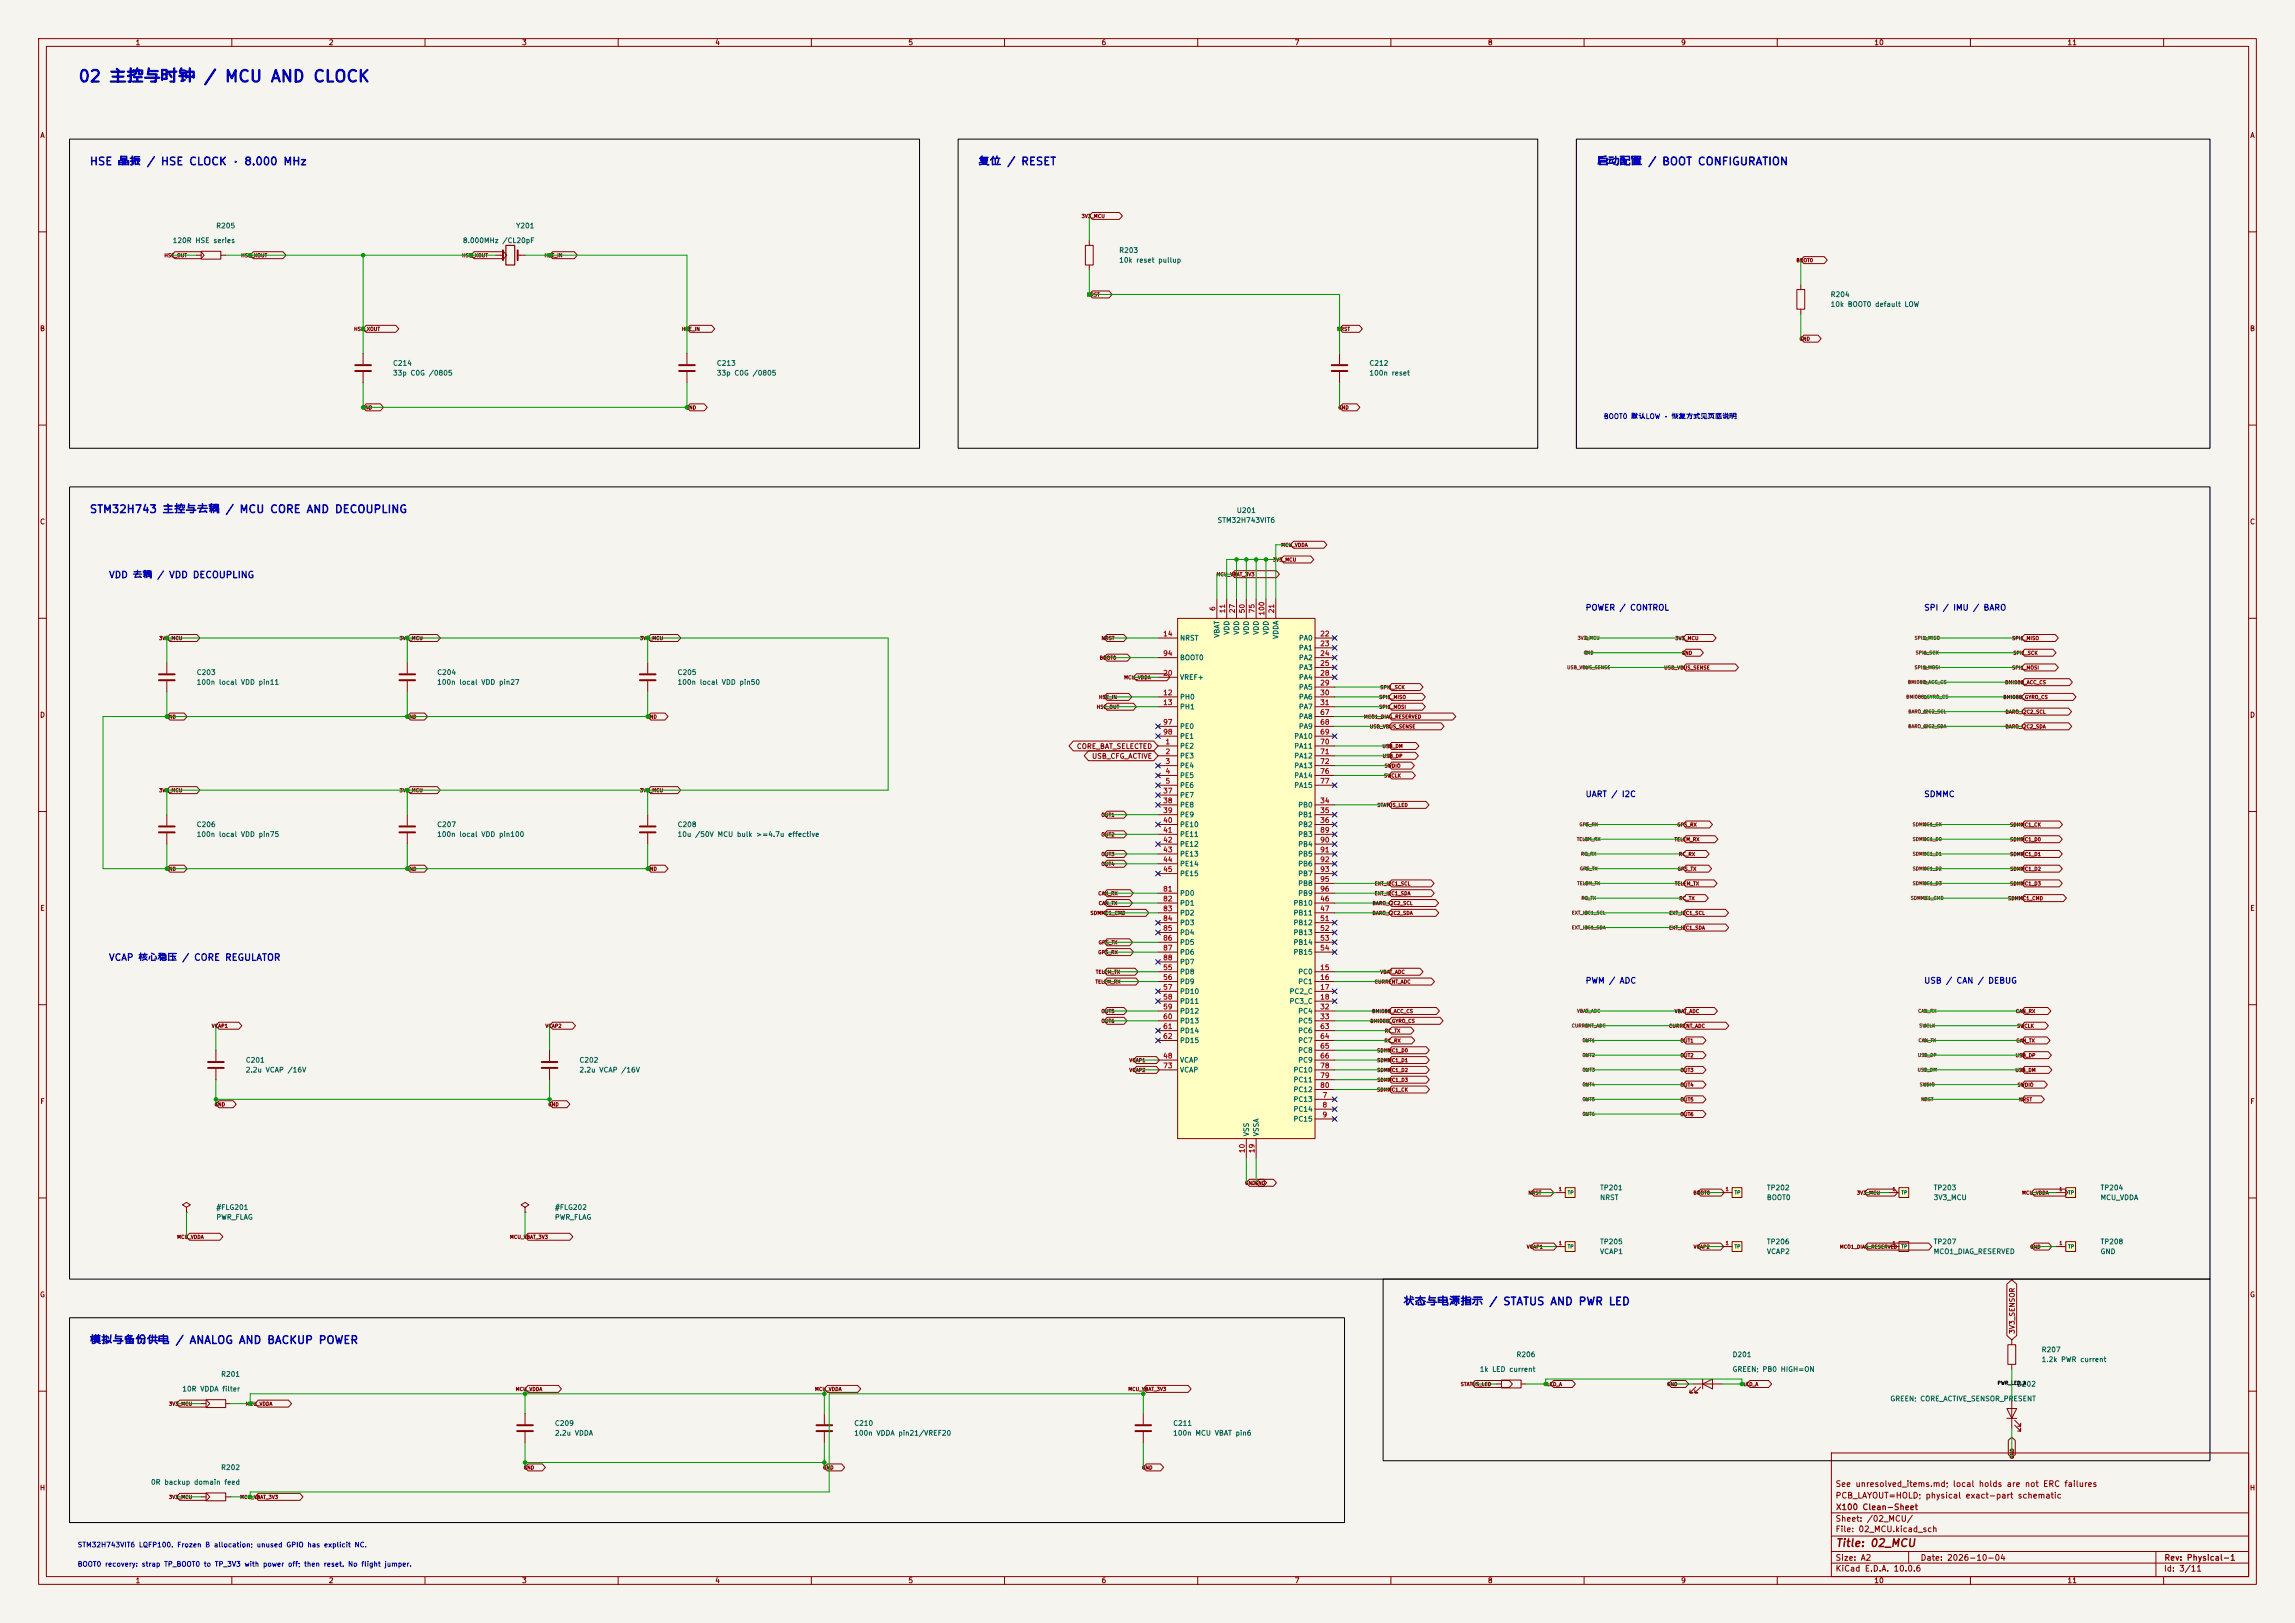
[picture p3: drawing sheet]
<svg xmlns="http://www.w3.org/2000/svg" width="594mm" height="420mm" viewBox="0 0 594 420" stroke-linecap="round" stroke-linejoin="round" font-family="sans-serif">
<defs><g id="words">
<text font-size="3" fill="#0000c2" x="20.1" y="22">02 主控与时钟 / MCU AND CLOCK</text>
<g font-size="2" fill="#0000c2">
<text x="23.1" y="43.3">HSE 晶振 / HSE CLOCK · 8.000 MHz</text>
<text x="253.1" y="43.3">复位 / RESET</text>
<text x="413.1" y="43.3">启动配置 / BOOT CONFIGURATION</text>
<text x="23.1" y="133.3">STM32H743 主控与去耦 / MCU CORE AND DECOUPLING</text>
<text x="363.1" y="338.3">状态与电源指示 / STATUS AND PWR LED</text>
<text x="23.1" y="348.3">模拟与备份供电 / ANALOG AND BACKUP POWER</text>
</g>
<text font-size="2" fill="#840000" x="475" y="400.8">Title: 02_MCU</text>
<g font-size="1.7" fill="#0000c2">
<text x="28.1" y="150">VDD 去耦 / VDD DECOUPLING</text>
<text x="28.1" y="249">VCAP 核心稳压 / CORE REGULATOR</text>
</g>
<g font-size="1.5" fill="#0000c2">
<text x="410.3" y="158.4">POWER / CONTROL</text>
<text x="497.9" y="158.4">SPI / IMU / BARO</text>
<text x="410.3" y="206.6">UART / I2C</text>
<text x="497.9" y="206.6">SDMMC</text>
<text x="410.3" y="254.9">PWM / ADC</text>
<text x="497.9" y="254.9">USB / CAN / DEBUG</text>
</g>
<g font-size="1.5" fill="#840000">
<text x="475" y="388.1">PCB_LAYOUT=HOLD; physical exact-part schematic</text>
<text x="475" y="385.1">See unresolved_items.md; local holds are not ERC failures</text>
<text x="475" y="394.1">Sheet: /02_MCU/</text>
<text x="475.1" y="391.1">X100 Clean-Sheet</text>
<text x="475" y="396.8">File: 02_MCU.kicad_sch</text>
<text x="475" y="407">KiCad E.D.A. 10.0.6</text>
<text x="475" y="404.2">Size: A2</text>
<text x="497" y="404.2">Date: 2026-10-04</text>
<text x="560" y="407">Id: 3/11</text>
<text x="560.1" y="404.2">Rev: Physical-1</text>
</g>
<g font-size="1.3" fill="#840000">
<text x="35" y="12">1</text>
<text x="85" y="12">2</text>
<text x="135" y="12">3</text>
<text x="185" y="12">4</text>
<text x="235" y="12">5</text>
<text x="285" y="12">6</text>
<text x="335" y="12">7</text>
<text x="385" y="12">8</text>
<text x="435" y="12">9</text>
<text x="485" y="12">10</text>
<text x="535" y="12">11</text>
<text x="10.3" y="36">A</text>
<text x="582.3" y="36">A</text>
<text x="10.2" y="86">B</text>
<text x="582.2" y="86">B</text>
<text x="10.2" y="136">C</text>
<text x="582.2" y="136">C</text>
<text x="10.2" y="186">D</text>
<text x="582.2" y="186">D</text>
<text x="278.6" y="194.1">CORE_BAT_SELECTED</text>
<text x="282.5" y="196.6">USB_CFG_ACTIVE</text>
<text x="10.3" y="236">E</text>
<text x="582.3" y="236">E</text>
<text x="10.3" y="286">F</text>
<text x="582.3" y="286">F</text>
<text x="10.2" y="336">G</text>
<text x="582.2" y="336">G</text>
<text x="521.8" y="345.3" transform="rotate(-90 521.8 345.3)">3V3_SENSOR</text>
<text x="10.2" y="386">H</text>
<text x="582.2" y="386">H</text>
<text x="35" y="410">1</text>
<text x="85" y="410">2</text>
<text x="135" y="410">3</text>
<text x="185" y="410">4</text>
<text x="235" y="410">5</text>
<text x="285" y="410">6</text>
<text x="335" y="410">7</text>
<text x="385" y="410">8</text>
<text x="435" y="410">9</text>
<text x="485" y="410">10</text>
<text x="535" y="410">11</text>
</g>
<g font-size="1.3" fill="#006464">
<text x="55.8" y="59.4">R205</text>
<text x="133.5" y="59.4">Y201</text>
<text x="44.6" y="63.2">120R HSE series</text>
<text x="119.7" y="63.2">8.000MHz /CL20pF</text>
<text x="289.5" y="65.7">R203</text>
<text x="289.5" y="68.3">10k reset pullup</text>
<text x="473.7" y="77.2">R204</text>
<text x="473.7" y="79.7">10k BOOT0 default LOW</text>
<text x="101.6" y="94.9">C214</text>
<text x="185.4" y="94.9">C213</text>
<text x="354.3" y="94.9">C212</text>
<text x="101.6" y="97.5">33p C0G /0805</text>
<text x="185.4" y="97.5">33p C0G /0805</text>
<text x="354.3" y="97.5">100n reset</text>
<text x="315" y="135.6">STM32H743VIT6</text>
<text x="320" y="133">U201</text>
<text x="305.3" y="166.1">NRST</text>
<text x="315.9" y="165.2" transform="rotate(-90 315.9 165.2)">VBAT</text>
<text x="318.5" y="164.4" transform="rotate(-90 318.5 164.4)">VDD</text>
<text x="321" y="164.4" transform="rotate(-90 321 164.4)">VDD</text>
<text x="323.5" y="164.4" transform="rotate(-90 323.5 164.4)">VDD</text>
<text x="326.1" y="164.4" transform="rotate(-90 326.1 164.4)">VDD</text>
<text x="328.6" y="164.4" transform="rotate(-90 328.6 164.4)">VDD</text>
<text x="331.2" y="165.5" transform="rotate(-90 331.2 165.5)">VDDA</text>
<text x="336.1" y="166.1">PA0</text>
<text x="305.3" y="171.1">BOOT0</text>
<text x="336.1" y="168.6">PA1</text>
<text x="336.1" y="171.1">PA2</text>
<text x="336.1" y="173.7">PA3</text>
<text x="50.8" y="175">C203</text>
<text x="50.8" y="177.5">100n local VDD pin11</text>
<text x="113" y="175">C204</text>
<text x="113" y="177.5">100n local VDD pin27</text>
<text x="175.2" y="175">C205</text>
<text x="175.2" y="177.5">100n local VDD pin50</text>
<text x="305.3" y="176.2">VREF+</text>
<text x="336.1" y="176.2">PA4</text>
<text x="336.1" y="178.8">PA5</text>
<text x="305.3" y="181.3">PH0</text>
<text x="305.3" y="183.8">PH1</text>
<text x="336.1" y="181.3">PA6</text>
<text x="336.1" y="183.8">PA7</text>
<text x="305.3" y="188.9">PE0</text>
<text x="305.3" y="191.5">PE1</text>
<text x="334.8" y="191.5">PA10</text>
<text x="336.1" y="186.4">PA8</text>
<text x="336.1" y="188.9">PA9</text>
<text x="305.3" y="194">PE2</text>
<text x="305.3" y="196.5">PE3</text>
<text x="334.8" y="194">PA11</text>
<text x="334.8" y="196.5">PA12</text>
<text x="305.3" y="199.1">PE4</text>
<text x="305.3" y="201.6">PE5</text>
<text x="334.8" y="199.1">PA13</text>
<text x="334.8" y="201.6">PA14</text>
<text x="305.3" y="204.2">PE6</text>
<text x="305.3" y="206.7">PE7</text>
<text x="305.3" y="209.2">PE8</text>
<text x="334.8" y="204.2">PA15</text>
<text x="335.9" y="209.2">PB0</text>
<text x="50.8" y="214.3">C206</text>
<text x="113" y="214.3">C207</text>
<text x="175.2" y="214.3">C208</text>
<text x="305.3" y="211.8">PE9</text>
<text x="305.3" y="214.3">PE10</text>
<text x="335.9" y="211.8">PB1</text>
<text x="335.9" y="214.3">PB2</text>
<text x="50.8" y="216.9">100n local VDD pin75</text>
<text x="113" y="216.9">100n local VDD pin100</text>
<text x="175.2" y="216.9">10u /50V MCU bulk &gt;=4.7u effective</text>
<text x="305.3" y="216.9">PE11</text>
<text x="305.3" y="219.4">PE12</text>
<text x="305.3" y="221.9">PE13</text>
<text x="335.9" y="216.9">PB3</text>
<text x="335.9" y="219.4">PB4</text>
<text x="335.9" y="221.9">PB5</text>
<text x="305.3" y="224.5">PE14</text>
<text x="305.3" y="227">PE15</text>
<text x="335.9" y="224.5">PB6</text>
<text x="335.9" y="227">PB7</text>
<text x="305.3" y="232.1">PD0</text>
<text x="335.9" y="229.6">PB8</text>
<text x="335.9" y="232.1">PB9</text>
<text x="305.3" y="234.6">PD1</text>
<text x="305.3" y="237.2">PD2</text>
<text x="305.3" y="239.7">PD3</text>
<text x="334.7" y="234.6">PB10</text>
<text x="334.7" y="237.2">PB11</text>
<text x="334.7" y="239.7">PB12</text>
<text x="305.3" y="242.3">PD4</text>
<text x="305.3" y="244.8">PD5</text>
<text x="334.7" y="242.3">PB13</text>
<text x="334.7" y="244.8">PB14</text>
<text x="305.3" y="247.3">PD6</text>
<text x="305.3" y="249.9">PD7</text>
<text x="334.7" y="247.3">PB15</text>
<text x="305.3" y="252.4">PD8</text>
<text x="305.3" y="255">PD9</text>
<text x="305.3" y="257.5">PD10</text>
<text x="333.6" y="257.5">PC2_C</text>
<text x="335.9" y="252.4">PC0</text>
<text x="335.9" y="255">PC1</text>
<text x="305.3" y="260">PD11</text>
<text x="305.3" y="262.6">PD12</text>
<text x="333.6" y="260">PC3_C</text>
<text x="335.9" y="262.6">PC4</text>
<text x="305.3" y="265.1">PD13</text>
<text x="305.3" y="267.7">PD14</text>
<text x="335.9" y="265.1">PC5</text>
<text x="335.9" y="267.7">PC6</text>
<text x="63.5" y="275.3">C201</text>
<text x="149.8" y="275.3">C202</text>
<text x="305.3" y="275.3">VCAP</text>
<text x="305.3" y="270.2">PD15</text>
<text x="335.9" y="270.2">PC7</text>
<text x="335.9" y="272.7">PC8</text>
<text x="335.9" y="275.3">PC9</text>
<text x="63.5" y="277.8">2.2u VCAP /16V</text>
<text x="149.8" y="277.8">2.2u VCAP /16V</text>
<text x="305.3" y="277.8">VCAP</text>
<text x="334.7" y="277.8">PC10</text>
<text x="334.7" y="280.4">PC11</text>
<text x="334.7" y="285.4">PC13</text>
<text x="334.7" y="288">PC14</text>
<text x="334.7" y="282.9">PC12</text>
<text x="334.7" y="290.5">PC15</text>
<text x="323.5" y="294.2" transform="rotate(-90 323.5 294.2)">VSS</text>
<text x="326.1" y="294.2" transform="rotate(-90 326.1 294.2)">VSSA</text>
<text x="414" y="308.3">TP201</text>
<text x="414" y="310.8">NRST</text>
<text x="457.2" y="308.3">TP202</text>
<text x="457.2" y="310.8">BOOT0</text>
<text x="500.4" y="308.3">TP203</text>
<text x="500.4" y="310.8">3V3_MCU</text>
<text x="543.5" y="308.3">TP204</text>
<text x="543.5" y="310.8">MCU_VDDA</text>
<text x="55.9" y="313.4">#FLG201</text>
<text x="55.9" y="315.9">PWR_FLAG</text>
<text x="143.5" y="313.4">#FLG202</text>
<text x="143.5" y="315.9">PWR_FLAG</text>
<text x="414" y="322.3">TP205</text>
<text x="457.2" y="322.3">TP206</text>
<text x="500.4" y="322.3">TP207</text>
<text x="543.5" y="322.3">TP208</text>
<text x="414" y="324.8">VCAP1</text>
<text x="457.2" y="324.8">VCAP2</text>
<text x="500.4" y="324.8">MCO1_DIAG_RESERVED</text>
<text x="543.5" y="324.8">GND</text>
<text x="392.4" y="351.5">R206</text>
<text x="448.3" y="351.5">D201</text>
<text x="528.3" y="350.2">R207</text>
<text x="528.3" y="352.8">1.2k PWR current</text>
<text x="57.1" y="356.6">R201</text>
<text x="382.9" y="355.3">1k LED current</text>
<text x="448.3" y="355.3">GREEN; PB0 HIGH=ON</text>
<text x="521.9" y="359.1">D202</text>
<text x="47.1" y="360.4">10R VDDA filter</text>
<text x="489.1" y="362.9">GREEN; CORE_ACTIVE_SENSOR_PRESENT</text>
<text x="143.5" y="369.3">C209</text>
<text x="143.5" y="371.8">2.2u VDDA</text>
<text x="221" y="369.3">C210</text>
<text x="221" y="371.8">100n VDDA pin21/VREF20</text>
<text x="303.5" y="369.3">C211</text>
<text x="303.5" y="371.8">100n MCU VBAT pin6</text>
<text x="57.1" y="380.7">R202</text>
<text x="39" y="384.5">0R backup domain feed</text>
</g>
<g font-size="1.3" fill="#0000c2">
<text x="415" y="108.7">BOOT0 默认LOW · 恢复方式见页底说明</text>
<text x="20" y="400.7">STM32H743VIT6 LQFP100. Frozen B allocation; unused GPIO has explicit NC.</text>
<text x="20" y="405.7">BOOT0 recovery: strap TP_BOOT0 to TP_3V3 with power off; then reset. No flight jumper.</text>
</g>
<g font-size="1.3" fill="#a90000">
<text x="314.8" y="158.2" transform="rotate(-90 314.8 158.2)">6</text>
<text x="317.4" y="158.8" transform="rotate(-90 317.4 158.8)">11</text>
<text x="319.9" y="158.8" transform="rotate(-90 319.9 158.8)">27</text>
<text x="322.4" y="158.8" transform="rotate(-90 322.4 158.8)">50</text>
<text x="325" y="158.8" transform="rotate(-90 325 158.8)">75</text>
<text x="327.5" y="159.4" transform="rotate(-90 327.5 159.4)">100</text>
<text x="330.1" y="158.8" transform="rotate(-90 330.1 158.8)">21</text>
<text x="300.9" y="165">14</text>
<text x="341.6" y="165">22</text>
<text x="341.6" y="167.5">23</text>
<text x="300.9" y="170">94</text>
<text x="341.6" y="170">24</text>
<text x="341.6" y="172.6">25</text>
<text x="300.9" y="175.1">20</text>
<text x="341.6" y="175.1">28</text>
<text x="341.6" y="177.7">29</text>
<text x="300.9" y="180.2">12</text>
<text x="300.9" y="182.7">13</text>
<text x="341.6" y="180.2">30</text>
<text x="341.6" y="182.7">31</text>
<text x="341.6" y="185.3">67</text>
<text x="300.9" y="187.8">97</text>
<text x="300.9" y="190.4">98</text>
<text x="341.6" y="187.8">68</text>
<text x="341.6" y="190.4">69</text>
<text x="301.5" y="192.9">1</text>
<text x="301.5" y="195.4">2</text>
<text x="301.5" y="198">3</text>
<text x="341.6" y="192.9">70</text>
<text x="341.6" y="195.4">71</text>
<text x="341.6" y="198">72</text>
<text x="301.5" y="200.5">4</text>
<text x="301.5" y="203.1">5</text>
<text x="341.6" y="200.5">76</text>
<text x="341.6" y="203.1">77</text>
<text x="300.9" y="205.6">37</text>
<text x="300.9" y="208.1">38</text>
<text x="341.6" y="208.1">34</text>
<text x="300.9" y="210.7">39</text>
<text x="300.9" y="213.2">40</text>
<text x="300.9" y="215.8">41</text>
<text x="341.6" y="210.7">35</text>
<text x="341.6" y="213.2">36</text>
<text x="341.6" y="215.8">89</text>
<text x="300.9" y="218.3">42</text>
<text x="300.9" y="220.8">43</text>
<text x="341.6" y="218.3">90</text>
<text x="341.6" y="220.8">91</text>
<text x="300.9" y="223.4">44</text>
<text x="300.9" y="225.9">45</text>
<text x="341.6" y="223.4">92</text>
<text x="341.6" y="225.9">93</text>
<text x="300.9" y="231">81</text>
<text x="300.9" y="233.5">82</text>
<text x="341.6" y="233.5">46</text>
<text x="341.6" y="228.5">95</text>
<text x="341.6" y="231">96</text>
<text x="300.9" y="236.1">83</text>
<text x="300.9" y="238.6">84</text>
<text x="341.6" y="236.1">47</text>
<text x="341.6" y="238.6">51</text>
<text x="300.9" y="241.2">85</text>
<text x="300.9" y="243.7">86</text>
<text x="341.6" y="241.2">52</text>
<text x="341.6" y="243.7">53</text>
<text x="300.9" y="251.3">55</text>
<text x="300.9" y="246.2">87</text>
<text x="300.9" y="248.8">88</text>
<text x="341.6" y="251.3">15</text>
<text x="341.6" y="246.2">54</text>
<text x="300.9" y="253.9">56</text>
<text x="300.9" y="256.4">57</text>
<text x="341.6" y="253.9">16</text>
<text x="341.6" y="256.4">17</text>
<text x="300.9" y="258.9">58</text>
<text x="300.9" y="261.5">59</text>
<text x="341.6" y="258.9">18</text>
<text x="341.6" y="261.5">32</text>
<text x="300.9" y="264">60</text>
<text x="300.9" y="266.6">61</text>
<text x="300.9" y="269.1">62</text>
<text x="341.6" y="264">33</text>
<text x="341.6" y="266.6">63</text>
<text x="341.6" y="269.1">64</text>
<text x="300.9" y="274.2">48</text>
<text x="341.6" y="271.6">65</text>
<text x="341.6" y="274.2">66</text>
<text x="300.9" y="276.7">73</text>
<text x="341.6" y="276.7">78</text>
<text x="341.6" y="279.3">79</text>
<text x="341.6" y="281.8">80</text>
<text x="342.2" y="284.3">7</text>
<text x="342.2" y="286.9">8</text>
<text x="342.2" y="289.4">9</text>
<text x="322.4" y="298.5" transform="rotate(-90 322.4 298.5)">10</text>
<text x="325" y="298.5" transform="rotate(-90 325 298.5)">19</text>
</g>
<g font-size=".9" fill="#840000">
<text x="279.8" y="56.6">3V3_MCU</text>
<text x="42.4" y="66.8">HSE_OUT</text>
<text x="62.3" y="66.8">HSE_XOUT</text>
<text x="119.5" y="66.8">HSE_XOUT</text>
<text x="140.8" y="66.8">HSE_IN</text>
<text x="464.8" y="68.1">BOOT0</text>
<text x="281.2" y="76.9">NRST</text>
<text x="91.5" y="85.8">HSE_XOUT</text>
<text x="176.4" y="85.8">HSE_IN</text>
<text x="345.9" y="85.8">NRST</text>
<text x="465.6" y="88.4">GND</text>
<text x="93.5" y="106.2">GND</text>
<text x="177.4" y="106.2">GND</text>
<text x="346.3" y="106.2">GND</text>
<text x="331.5" y="141.7">MCU_VDDA</text>
<text x="314.8" y="149.3">MCU_VBAT_3V3</text>
<text x="329.4" y="145.5">3V3_MCU</text>
<text x="41.1" y="165.8">3V3_MCU</text>
<text x="103.3" y="165.8">3V3_MCU</text>
<text x="165.5" y="165.8">3V3_MCU</text>
<text x="285" y="165.8">NRST</text>
<text x="433.5" y="165.8">3V3_MCU</text>
<text x="520.7" y="165.8">SPI1_MISO</text>
<text x="284.5" y="170.9">BOOT0</text>
<text x="430.6" y="173.5">USB_VBUS_SENSE</text>
<text x="435.2" y="169.7">GND</text>
<text x="520.7" y="173.5">SPI1_MOSI</text>
<text x="521" y="169.7">SPI1_SCK</text>
<text x="290.8" y="176">MCU_VDDA</text>
<text x="357.1" y="178.5">SPI1_SCK</text>
<text x="518.8" y="177.3">BMI088_ACC_CS</text>
<text x="283.7" y="183.6">HSE_OUT</text>
<text x="284.3" y="181.1">HSE_IN</text>
<text x="356.8" y="181.1">SPI1_MISO</text>
<text x="356.8" y="183.6">SPI1_MOSI</text>
<text x="518.4" y="181.1">BMI088_GYRO_CS</text>
<text x="519" y="184.9">BARO_I2C2_SCL</text>
<text x="42.7" y="186.2">GND</text>
<text x="105" y="186.2">GND</text>
<text x="167.2" y="186.2">GND</text>
<text x="352.9" y="186.2">MCO1_DIAG_RESERVED</text>
<text x="354.4" y="188.7">USB_VBUS_SENSE</text>
<text x="518.9" y="188.7">BARO_I2C2_SDA</text>
<text x="357.7" y="193.8">USB_DM</text>
<text x="357.7" y="196.3">USB_DP</text>
<text x="358.1" y="201.4">SWCLK</text>
<text x="358.3" y="198.9">SWDIO</text>
<text x="41.1" y="205.2">3V3_MCU</text>
<text x="103.3" y="205.2">3V3_MCU</text>
<text x="165.5" y="205.2">3V3_MCU</text>
<text x="356.4" y="209">STATUS_LED</text>
<text x="285" y="211.6">OUT1</text>
<text x="434" y="214.1">GPS_RX</text>
<text x="520.1" y="214.1">SDMMC1_CK</text>
<text x="285" y="216.6">OUT2</text>
<text x="285" y="221.7">OUT3</text>
<text x="433.3" y="217.9">TELEM_RX</text>
<text x="434.4" y="221.7">RC_RX</text>
<text x="520.2" y="217.9">SDMMC1_D0</text>
<text x="520.2" y="221.7">SDMMC1_D1</text>
<text x="42.7" y="225.5">GND</text>
<text x="105" y="225.5">GND</text>
<text x="167.2" y="225.5">GND</text>
<text x="285" y="224.3">OUT4</text>
<text x="434.1" y="225.5">GPS_TX</text>
<text x="520.2" y="225.5">SDMMC1_D2</text>
<text x="284.1" y="231.9">CAN_RX</text>
<text x="355.7" y="231.9">EXT_I2C1_SDA</text>
<text x="355.7" y="229.3">EXT_I2C1_SCL</text>
<text x="433.4" y="229.3">TELEM_TX</text>
<text x="434.5" y="233.2">RC_TX</text>
<text x="519.6" y="233.2">SDMMC1_CMD</text>
<text x="520.2" y="229.3">SDMMC1_D3</text>
<text x="282.1" y="237">SDMMC1_CMD</text>
<text x="284.3" y="234.4">CAN_TX</text>
<text x="355.1" y="237">BARO_I2C2_SDA</text>
<text x="355.1" y="234.4">BARO_I2C2_SCL</text>
<text x="431.9" y="237">EXT_I2C1_SCL</text>
<text x="284.2" y="244.6">GPS_TX</text>
<text x="431.9" y="240.8">EXT_I2C1_SDA</text>
<text x="284.1" y="247.1">GPS_RX</text>
<text x="283.4" y="254.7">TELEM_RX</text>
<text x="283.5" y="252.2">TELEM_TX</text>
<text x="355.7" y="254.7">CURRENT_ADC</text>
<text x="357.1" y="252.2">VBAT_ADC</text>
<text x="285" y="262.4">OUT5</text>
<text x="355" y="262.4">BMI088_ACC_CS</text>
<text x="433.3" y="262.4">VBAT_ADC</text>
<text x="521.6" y="262.4">CAN_RX</text>
<text x="54.7" y="266.2">VCAP1</text>
<text x="141.1" y="266.2">VCAP2</text>
<text x="285" y="264.9">OUT6</text>
<text x="354.5" y="264.9">BMI088_GYRO_CS</text>
<text x="358.2" y="270">RC_RX</text>
<text x="358.3" y="267.4">RC_TX</text>
<text x="431.9" y="266.2">CURRENT_ADC</text>
<text x="434.8" y="270">OUT1</text>
<text x="521.7" y="270">CAN_TX</text>
<text x="522" y="266.2">SWCLK</text>
<text x="292.2" y="275.1">VCAP1</text>
<text x="356.3" y="272.5">SDMMC1_D0</text>
<text x="356.3" y="275.1">SDMMC1_D1</text>
<text x="434.8" y="273.8">OUT2</text>
<text x="521.6" y="273.8">USB_DP</text>
<text x="292.2" y="277.6">VCAP2</text>
<text x="356.3" y="280.1">SDMMC1_D3</text>
<text x="356.3" y="277.6">SDMMC1_D2</text>
<text x="434.8" y="277.6">OUT3</text>
<text x="434.8" y="281.4">OUT4</text>
<text x="521.5" y="277.6">USB_DM</text>
<text x="522.1" y="281.4">SWDIO</text>
<text x="55.4" y="286.5">GND</text>
<text x="141.8" y="286.5">GND</text>
<text x="356.3" y="282.7">SDMMC1_CK</text>
<text x="434.8" y="285.2">OUT5</text>
<text x="522.5" y="285.2">NRST</text>
<text x="434.8" y="289">OUT6</text>
<text x="322.1" y="306.8">GNDGND</text>
<text x="395.5" y="309.4">NRST</text>
<text x="438.2" y="309.4">BOOT0</text>
<text x="480.5" y="309.4">3V3_MCU</text>
<text x="523.3" y="309.4">MCU_VDDA</text>
<text x="45.7" y="320.8">MCU_VDDA</text>
<text x="131.9" y="320.8">MCU_VBAT_3V3</text>
<text x="395.1" y="323.3">VCAP1</text>
<text x="438.2" y="323.3">VCAP2</text>
<text x="476.1" y="323.3">MCO1_DIAG_RESERVED</text>
<text x="525.3" y="323.3">GND</text>
<text x="378" y="358.9">STATUS_LED</text>
<text x="400.3" y="358.9">LED_A</text>
<text x="431.4" y="358.9">GND</text>
<text x="451.1" y="358.9">LED_A</text>
<text x="43.6" y="364">3V3_MCU</text>
<text x="63.5" y="364">MCU_VDDA</text>
<text x="133.4" y="360.2">MCU_VDDA</text>
<text x="210.8" y="360.2">MCU_VDDA</text>
<text x="291.9" y="360.2">MCU_VBAT_3V3</text>
<text x="521.4" y="377.6" transform="rotate(-90 521.4 377.6)">GND</text>
<text x="135.4" y="380.5">GND</text>
<text x="212.9" y="380.5">GND</text>
<text x="295.5" y="380.5">GND</text>
<text x="43.6" y="388.1">3V3_MCU</text>
<text x="62" y="388.1">MCU_VBAT_3V3</text>
</g>
<g font-size=".9" fill="#725600">
<text x="408.2" y="165.7">3V3_MCU</text>
<text x="495.4" y="165.7">SPI1_MISO</text>
<text x="405.5" y="173.4">USB_VBUS_SENSE</text>
<text x="409.8" y="169.6">GND</text>
<text x="495.4" y="173.4">SPI1_MOSI</text>
<text x="495.7" y="169.6">SPI1_SCK</text>
<text x="493.7" y="177.2">BMI088_ACC_CS</text>
<text x="493.3" y="181">BMI088_GYRO_CS</text>
<text x="493.8" y="184.8">BARO_I2C2_SCL</text>
<text x="493.8" y="188.6">BARO_I2C2_SDA</text>
<text x="408.7" y="214">GPS_RX</text>
<text x="494.9" y="214">SDMMC1_CK</text>
<text x="408" y="217.8">TELEM_RX</text>
<text x="409.1" y="221.6">RC_RX</text>
<text x="494.9" y="217.8">SDMMC1_D0</text>
<text x="494.9" y="221.6">SDMMC1_D1</text>
<text x="408.8" y="225.4">GPS_TX</text>
<text x="494.9" y="225.4">SDMMC1_D2</text>
<text x="408.1" y="229.2">TELEM_TX</text>
<text x="409.2" y="233.1">RC_TX</text>
<text x="494.4" y="233.1">SDMMC1_CMD</text>
<text x="494.9" y="229.2">SDMMC1_D3</text>
<text x="406.7" y="236.9">EXT_I2C1_SCL</text>
<text x="406.7" y="240.7">EXT_I2C1_SDA</text>
<text x="408.1" y="262.3">VBAT_ADC</text>
<text x="496.3" y="262.3">CAN_RX</text>
<text x="406.7" y="266.1">CURRENT_ADC</text>
<text x="409.5" y="269.9">OUT1</text>
<text x="496.4" y="269.9">CAN_TX</text>
<text x="496.6" y="266.1">SWCLK</text>
<text x="409.5" y="273.7">OUT2</text>
<text x="496.3" y="273.7">USB_DP</text>
<text x="409.5" y="277.5">OUT3</text>
<text x="409.5" y="281.3">OUT4</text>
<text x="496.2" y="277.5">USB_DM</text>
<text x="496.8" y="281.3">SWDIO</text>
<text x="409.5" y="285.1">OUT5</text>
<text x="497.1" y="285.1">NRST</text>
<text x="409.5" y="288.9">OUT6</text>
</g>
<g font-size=".9" fill="#a90000">
<text x="403.3" y="308.4">1</text>
<text x="446.5" y="308.4">1</text>
<text x="489.7" y="308.4">1</text>
<text x="532.9" y="308.4">1</text>
<text x="403.3" y="322.4">1</text>
<text x="446.5" y="322.4">1</text>
<text x="489.7" y="322.4">1</text>
<text x="532.9" y="322.4">1</text>
</g>
<g font-size=".9" fill="#006464">
<text x="405.6" y="309.3">TP</text>
<text x="448.8" y="309.3">TP</text>
<text x="492" y="309.3">TP</text>
<text x="535.2" y="309.3">TP</text>
<text x="405.6" y="323.3">TP</text>
<text x="448.8" y="323.3">TP</text>
<text x="492" y="323.3">TP</text>
<text x="535.2" y="323.3">TP</text>
</g>
<text font-size=".9" fill="#0f0f0f" x="516.9" y="358.6">PWR_LED_A</text>
</g></defs>
<path d="M0 0h594v420h-594z" fill="#f5f4ef" stroke="#f5f4ef" stroke-width=".26"/>
<g fill="none" stroke="#840000" stroke-width=".26">
<path d="M10 10h574v400h-574zM12 12h570v396h-570zM60 10v2M110 10v2M160 10v2M210 10v2M260 10v2M310 10v2M360 10v2M410 10v2M460 10v2M510 10v2"/>
<path d="M560 10v2M10 60h2M582 60h2M10 110h2M582 110h2M10 160h2M582 160h2M10 210h2M43.2 210.8v2.8M43.2 215.6v2.8M582 210h2M10 260h2"/>
<path d="M582 260h2M10 310h2M582 310h2M10 360h2M474 376h108v32h-108zM582 360h2M474 397.5h108M474 391.5h108M60 408v2M110 408v2M160 408v2M210 408v2"/>
<path d="M260 408v2M310 408v2M360 408v2M410 408v2M460 408v2M474 404.5h108M474 401.5h108M494 401.5v3M510 408v2M558 401.5v6.5M560 408v2"/>
</g>
<path d="M41.1 213.9h4.1M41.1 215.4h4.1" fill="none" stroke="#840000" stroke-width=".51"/>
<path d="M405.1 321.3h2.6v2.6h-2.6z" fill="#ffffc2"/>
<path d="M402.6 322.6h2.5M405.1 321.3h2.6v2.6h-2.6z" fill="none" stroke="#840000" stroke-width=".26"/>
<path d="M304.8 160h35.6v134.6h-35.6z" fill="#ffffc2"/>
<g fill="none" stroke="#840000" stroke-width=".26">
<path d="M50.8 66h1.3M52.1 65h5v2.1h-5zM57.1 66h1.3M177.8 91.4v2.8M177.8 96.3v2.8M315 154.9v5.1M317.5 154.9v5.1M320 154.9v5.1M322.6 154.9v5.1M325.1 154.9v5.1M327.7 154.9v5.1M330.2 154.9v5.1"/>
<path d="M43.2 171.5v2.7M43.2 176.3v2.8M167.6 171.5v2.7M167.6 176.3v2.8M299.7 165.1h5.1M299.7 175.3h5.1M299.7 170.2h5.1M304.8 160h35.6v134.6h-35.6zM340.4 165.1h5M340.4 175.3h5M340.4 167.6h5M340.4 170.2h5"/>
<path d="M340.4 172.7h5M340.4 177.8h5M299.7 193h5.1M299.7 195.6h5.1M299.7 198.1h5.1M299.7 180.3h5.1M299.7 182.9h5.1M299.7 188h5.1M299.7 190.5h5.1M340.4 193h5M340.4 195.6h5M340.4 198.1h5"/>
<path d="M340.4 180.3h5M340.4 182.9h5M340.4 185.4h5M340.4 188h5M340.4 190.5h5M105.4 210.8v2.8M105.4 215.6v2.8M167.6 210.8v2.8M167.6 215.6v2.8M299.7 200.7h5.1M299.7 203.2h5.1M299.7 208.3h5.1"/>
<path d="M299.7 210.8h5.1M299.7 213.4h5.1M299.7 205.7h5.1M299.7 215.9h5.1M299.7 218.4h5.1M340.4 200.7h5M340.4 203.2h5M340.4 208.3h5M340.4 210.8h5M340.4 213.4h5M340.4 215.9h5M340.4 218.4h5"/>
<path d="M299.7 221h5.1M299.7 223.5h5.1M299.7 226.1h5.1M299.7 233.7h5.1M299.7 236.2h5.1M299.7 238.8h5.1M299.7 231.1h5.1M340.4 221h5M340.4 223.5h5M340.4 226.1h5M340.4 233.7h5M340.4 236.2h5"/>
<path d="M340.4 238.8h5M340.4 231.1h5M340.4 228.6h5M299.7 251.5h5.1M299.7 254h5.1M299.7 256.5h5.1M299.7 259.1h5.1M299.7 241.3h5.1M299.7 243.8h5.1M299.7 246.4h5.1M299.7 248.9h5.1M340.4 251.5h5"/>
<path d="M340.4 254h5M340.4 256.5h5M340.4 259.1h5M340.4 241.3h5M340.4 243.8h5M340.4 246.4h5M55.9 271.8v2.8M55.9 276.6v2.8M142.2 271.8v2.8M142.2 276.6v2.8M299.7 261.6h5.1M299.7 264.2h5.1"/>
<path d="M299.7 274.3h5.1M299.7 266.7h5.1M299.7 269.2h5.1M299.7 276.9h5.1M340.4 261.6h5M340.4 264.2h5M340.4 274.3h5M340.4 266.7h5M340.4 269.2h5M340.4 271.8h5M340.4 276.9h5M340.4 279.4h5"/>
<path d="M322.6 294.6v5.1M325.1 294.6v5.1M340.4 284.5h5M340.4 287h5M340.4 289.6h5M340.4 281.9h5"/>
</g>
<g fill="none" stroke="#840000" stroke-width=".51">
<path d="M175.8 94.5h4M175.8 96h4M41.1 174.5h4.1M41.1 176h4.1M165.6 174.5h4.1M165.6 176h4.1M103.4 213.9h4M103.4 215.4h4M165.6 213.9h4.1M165.6 215.4h4.1M53.8 274.8h4.1M53.8 276.4h4.1"/>
<path d="M140.2 274.8h4.1M140.2 276.4h4.1"/>
</g>
<path d="M491.5 321.3h2.5v2.6h-2.5z" fill="#ffffc2"/>
<path d="M488.9 322.6h2.6M491.5 321.3h2.5v2.6h-2.5zM438.1 358.1h7.7M438.9 358.9l-1.5 1.5h.7h-.7v-.7M440.2 358.9l-1.5 1.5h.7h-.7v-.7M440.7 358.1l2.5-1.2v2.5zM440.7 356.9v2.5M295.9 365.8v2.8M295.9 370.6v2.8" fill="none" stroke="#840000" stroke-width=".26"/>
<path d="M293.9 368.8h4M293.9 370.3h4" fill="none" stroke="#840000" stroke-width=".51"/>
<path d="M491.5 307.3h2.5v2.6h-2.5z" fill="#ffffc2"/>
<g fill="none" stroke="#840000" stroke-width=".26">
<path d="M280.9 63.5h2.1v5.1h-2.1zM281.9 62.2v1.3M281.9 68.6v1.3M465.1 74.9h2v5.1h-2zM466.1 73.7v1.2M94 91.4v2.8M94 96.3v2.8M346.7 91.4v2.8M346.7 96.3v2.8M466.1 80v1.3M105.4 171.5v2.7M105.4 176.3v2.8"/>
<path d="M135.9 312.4l1-.6-1-.6-1 .6 1 .6v1.3M135.9 313.7h.1M488.9 308.6h2.6M491.5 307.3h2.5v2.6h-2.5zM519.7 348h2v5.1h-2zM520.7 346.7v1.3M520.7 353.1v1.2M135.9 365.8v2.8M135.9 370.6v2.8M213.4 365.8v2.8M213.4 370.6v2.8"/>
</g>
<path d="M91.9 94.5h4.1M91.9 96h4.1M344.7 94.5h4M344.7 96h4M103.4 174.5h4M103.4 176h4M133.9 368.8h4M133.9 370.3h4M211.3 368.8h4.1M211.3 370.3h4.1" fill="none" stroke="#840000" stroke-width=".51"/>
<path d="M534.7 307.3h2.5v2.6h-2.5z" fill="#ffffc2"/>
<path d="M532.1 308.6h2.6M534.7 307.3h2.5v2.6h-2.5z" fill="none" stroke="#840000" stroke-width=".26"/>
<path d="M534.7 321.3h2.5v2.6h-2.5z" fill="#ffffc2"/>
<path d="M48.3 312.4l1-.6-1-.6-1.1 .6 1.1 .6v1.3M48.3 313.7h.1M532.1 322.6h2.6M534.7 321.3h2.5v2.6h-2.5z" fill="none" stroke="#840000" stroke-width=".26"/>
<path d="M448.3 307.3h2.5v2.6h-2.5z" fill="#ffffc2"/>
<path d="M445.8 308.6h2.5M448.3 307.3h2.5v2.6h-2.5zM519.4 364.5h2.6l-1.3 2.5zM519.4 367h2.6M520.7 362v7.6M521.5 368.8l1.5 1.5v-.7v.7h-.8M521.5 367.5l1.5 1.6v-.8v.8h-.8" fill="none" stroke="#840000" stroke-width=".26"/>
<path d="M448.3 321.3h2.5v2.6h-2.5z" fill="#ffffc2"/>
<g fill="none" stroke="#840000" stroke-width=".26">
<path d="M128.3 66h1.9M134 66h1.9M445.8 322.6h2.5M448.3 321.3h2.5v2.6h-2.5zM387.3 358.1h1.3M388.6 357.1h5.1v2.1h-5.1zM393.7 358.1h1.3M52.1 363.2h1.2M53.3 362.2h5.1v2h-5.1zM58.4 363.2h1.3M52.1 387.4h1.2M53.3 386.3h5.1v2.1h-5.1z"/>
<path d="M58.4 387.4h1.3"/>
</g>
<path d="M130.2 64.8v2.5M134 64.8v2.5" fill="none" stroke="#840000" stroke-width=".51"/>
<path d="M130.9 63.5h2.3v5.1h-2.3z" fill="none" stroke="#840000" stroke-width=".3"/>
<path d="M405.1 307.3h2.6v2.6h-2.6z" fill="#ffffc2"/>
<g fill="none" stroke="#840000" stroke-width=".26">
<path d="M282.7 55h7l.8 .9-.8 .9h-7l-.8-.9zM45.2 65.1h6.9l.7 .9-.7 .9h-6.9l-.8-.9zM65.6 65.1h7.6l.8 .9-.8 .9h-7.6l-.8-.9zM122.7 65.1h7.7l.8 .9-.8 .9h-7.7l-.8-.9zM143 65.1h5.6l.8 .9-.8 .9h-5.6l-.8-.9zM282.7 75.3h4.4l.7 .9-.7 .9h-4.4l-.8-.9zM466.9 66.4h5.3l.7 .9-.7 .9h-5.3l-.8-.9zM94.8 84.2h7.6l.8 .9-.8 .9h-7.6l-.8-.9zM178.6 84.2h5.6l.8 .9-.8 .9h-5.6l-.8-.9zM347.5 84.2h4.3l.8 .9-.8 .9h-4.3l-.8-.9zM466.9 86.7h3.7l.8 .9-.8 .9h-3.7l-.8-.9zM94.8 104.5h3.7l.7 .9-.7 .9h-3.7l-.8-.9z"/>
<path d="M178.6 104.5h3.7l.8 .9-.8 .9h-3.7l-.8-.9zM347.5 104.5h3.7l.8 .9-.8 .9h-3.7l-.8-.9zM319.6 147.7h10.8l.7 .9-.7 .9h-10.8l-.8-.9zM332.3 143.9h6.9l.8 .9-.8 .9h-6.9l-.8-.9zM334.8 140.1h7.8l.8 .9-.8 .9h-7.8l-.8-.9zM44 164.2h7l.7 .9-.7 .9h-7l-.8-.9zM106.2 164.2h7l.8 .9-.8 .9h-7l-.8-.9zM168.4 164.2h7l.8 .9-.8 .9h-7l-.8-.9zM286.5 169.3h5.3l.8 .9-.8 .9h-5.3l-.8-.9zM286.5 164.2h4.4l.8 .9-.8 .9h-4.4l-.8-.9zM286.5 179.4h5.7l.7 .9-.7 .9h-5.7l-.8-.9zM294.2 174.4h7.8l.8 .9-.8 .9h-7.8l-.8-.9z"/>
<path d="M360.2 176.9h7.3l.8 .9-.8 .9h-7.3l-.8-.9zM360.2 179.4h7.9l.8 .9-.8 .9h-7.9l-.8-.9zM436.4 164.2h7l.8 .9-.8 .9h-7l-.8-.9zM436.4 168h3.7l.8 .9-.8 .9h-3.7l-.8-.9zM436.4 171.8h12.8l.8 .9-.8 .9h-12.8l-.8-.9zM524 164.2h8l.7 .9-.7 .9h-8l-.8-.9zM524 168h7.4l.7 .9-.7 .9h-7.4l-.8-.9zM524 171.8h8l.7 .9-.7 .9h-8l-.8-.9zM524 175.6h11.6l.8 .9-.8 .9h-11.6l-.8-.9zM524 179.4h12.5l.8 .9-.8 .9h-12.5l-.8-.9zM44 184.5h3.7l.7 .9-.7 .9h-3.7l-.8-.9zM106.2 184.5h3.7l.8 .9-.8 .9h-3.7l-.8-.9z"/>
<path d="M168.4 184.5h3.7l.8 .9-.8 .9h-3.7l-.8-.9zM277.8 191.8h20.8l1.1 1.2-1.1 1.3h-20.8l-1.1-1.3zM281.7 194.3h16.9l1.1 1.3-1.1 1.3h-16.9l-1.1-1.3zM286.5 182h6.9l.7 .9-.7 .9h-6.9l-.8-.9zM360.2 194.7h6.1l.8 .9-.8 .9h-6.1l-.8-.9zM360.2 182h7.9l.8 .9-.8 .9h-7.9l-.8-.9zM360.2 192.1h6.3l.7 .9-.7 .9h-6.3l-.8-.9zM360.2 197.2h5.1l.8 .9-.8 .9h-5.1l-.8-.9zM360.2 187.1h12.8l.8 .9-.8 .9h-12.8l-.8-.9zM360.2 184.5h15.8l.8 .9-.8 .9h-15.8l-.8-.9zM360.2 199.8h5.4l.7 .9-.7 .9h-5.4l-.8-.9zM524 183.2h11.4l.8 1-.8 .9h-11.4l-.8-.9z"/>
<path d="M524 187.1h11.4l.8 .9-.8 .9h-11.4l-.8-.9zM44 203.6h7l.7 .9-.7 .9h-7l-.8-.9zM106.2 203.6h7l.8 .9-.8 .9h-7l-.8-.9zM168.4 203.6h7l.8 .9-.8 .9h-7l-.8-.9zM286.5 209.9h4.4l.8 .9-.8 .9h-4.4l-.8-.9zM286.5 215h4.4l.8 .9-.8 .9h-4.4l-.8-.9zM360.2 207.4h8.9l.8 .9-.8 .9h-8.9l-.8-.9zM436.4 212.5h6l.8 .9-.8 .9h-6l-.8-.9zM436.4 216.3h7.5l.7 .9-.7 .9h-7.5l-.8-.9zM524 212.5h9l.8 .9-.8 .9h-9l-.8-.9zM524 216.3h9l.8 .9-.8 .9h-9l-.8-.9zM44 223.9h3.7l.7 .9-.7 .9h-3.7l-.8-.9z"/>
<path d="M106.2 223.9h3.7l.8 .9-.8 .9h-3.7l-.8-.9zM168.4 223.9h3.7l.8 .9-.8 .9h-3.7l-.8-.9zM286.5 220.1h4.4l.8 .9-.8 .9h-4.4l-.8-.9zM286.5 230.2h6l.8 .9-.8 .9h-6l-.8-.9zM286.5 232.8h5.8l.8 .9-.8 .9h-5.8l-.8-.9zM286.5 235.3h10.1l.8 .9-.8 .9h-10.1l-.8-.9zM286.5 222.6h4.4l.8 .9-.8 .9h-4.4l-.8-.9zM360.2 227.7h10.2l.8 .9-.8 .9h-10.2l-.8-.9zM360.2 230.2h10.2l.8 .9-.8 .9h-10.2l-.8-.9zM360.2 235.3h11.4l.8 .9-.8 .9h-11.4l-.8-.9zM360.2 232.8h11.4l.7 .9-.7 .9h-11.4l-.8-.9zM436.4 220.1h5.2l.8 .9-.8 .9h-5.2l-.8-.9z"/>
<path d="M436.4 223.9h5.8l.8 .9-.8 .9h-5.8l-.8-.9zM436.4 227.7h7.2l.8 .9-.8 .9h-7.2l-.8-.9zM436.4 231.5h5l.8 .9-.8 .9h-5l-.8-.9zM436.4 235.3h10.2l.8 .9-.8 .9h-10.2l-.8-.9zM436.4 239.1h10.2l.8 .9-.8 .9h-10.2l-.8-.9zM524 231.5h10.1l.7 .9-.7 .9h-10.1l-.8-.9zM524 220.1h9l.8 .9-.8 .9h-9l-.8-.9zM524 223.9h9l.8 .9-.8 .9h-9l-.8-.9zM524 227.7h9l.8 .9-.8 .9h-9l-.8-.9zM286.5 250.6h7.3l.8 .9-.8 .9h-7.3l-.8-.9zM286.5 253.1h7.5l.8 .9-.8 .9h-7.5l-.8-.9zM286.5 242.9h5.9l.8 .9-.8 .9h-5.9l-.8-.9z"/>
<path d="M286.5 245.5h6.1l.8 .9-.8 .9h-6.1l-.8-.9zM360.2 250.6h7.3l.8 .9-.8 .9h-7.3l-.8-.9zM360.2 253.1h10.3l.8 .9-.8 .9h-10.3l-.8-.9zM56.7 264.5h5.1l.8 .9-.8 .9h-5.1l-.8-.9zM143 264.5h5.2l.8 .9-.8 .9h-5.2l-.8-.9zM286.5 260.7h4.4l.8 .9-.8 .9h-4.4l-.8-.9zM286.5 263.3h4.4l.8 .9-.8 .9h-4.4l-.8-.9zM294.2 276h5.1l.8 .9-.8 .9h-5.1l-.8-.9zM294.2 273.4h5.1l.8 .9-.8 .9h-5.1l-.8-.9zM360.2 278.5h9l.7 .9-.7 .9h-9l-.8-.9zM360.2 260.7h11.6l.8 .9-.8 .9h-11.6l-.8-.9zM360.2 263.3h12.5l.8 .9-.8 .9h-12.5l-.8-.9z"/>
<path d="M360.2 268.3h5.2l.8 .9-.8 .9h-5.2l-.8-.9zM360.2 270.9h9l.7 .9-.7 .9h-9l-.8-.9zM360.2 273.4h9l.7 .9-.7 .9h-9l-.8-.9zM360.2 276h9l.7 .9-.7 .9h-9l-.8-.9zM360.2 265.8h5l.8 .9-.8 .9h-5l-.8-.9zM436.4 260.7h7.3l.8 .9-.8 .9h-7.3l-.8-.9zM436.4 264.5h10.3l.8 .9-.8 .9h-10.3l-.8-.9zM436.4 268.3h4.4l.8 .9-.8 .9h-4.4l-.8-.9zM436.4 272.1h4.4l.8 1-.8 .9h-4.4l-.8-.9zM436.4 276h4.4l.8 .9-.8 .9h-4.4l-.8-.9zM436.4 279.8h4.4l.8 .9-.8 .9h-4.4l-.8-.9zM524 260.7h6l.8 .9-.8 .9h-6l-.8-.9z"/>
<path d="M524 264.5h5.4l.8 .9-.8 .9h-5.4l-.8-.9zM524 268.3h5.8l.8 .9-.8 .9h-5.8l-.8-.9zM524 272.1h6.2l.7 1-.7 .9h-6.2l-.8-.9zM524 276h6.3l.8 .9-.8 .9h-6.3l-.8-.9zM524 279.8h5.1l.8 .9-.8 .9h-5.1l-.8-.9zM56.7 284.8h3.7l.7 1-.7 .9h-3.7l-.8-.9zM143 284.8h3.7l.8 1-.8 .9h-3.7l-.8-.9zM360.2 281h9l.8 .9-.8 .9h-9l-.8-.9zM436.4 283.6h4.4l.8 .9-.8 .9h-4.4l-.8-.9zM436.4 287.4h4.4l.8 .9-.8 .9h-4.4l-.8-.9zM524 283.6h4.4l.7 .9-.7 .9h-4.4l-.8-.9zM49 319.1h7.9l.8 .9-.8 .9h-7.9l-.7-.9z"/>
<path d="M136.7 319.1h10.8l.8 .9-.8 .9h-10.8l-.8-.9zM323.4 305.2h3.7l.7 .9-.7 .9h-3.7l-.8-.9zM325.9 305.2h3.7l.8 .9-.8 .9h-3.7l-.8-.9zM397 307.7h4.4l.7 .9-.7 .9h-4.4l-.8-.9zM402.6 308.6h2.5M405.1 307.3h2.6v2.6h-2.6zM440.2 307.7h5.3l.8 .9-.8 .9h-5.3l-.8-.9zM483.4 307.7h7l.8 .9-.8 .9h-7l-.8-.9zM526.6 307.7h7.8l.8 .9-.8 .9h-7.8l-.8-.9zM397 321.7h5.2l.8 .9-.8 .9h-5.2l-.8-.9zM440.2 321.7h5.2l.7 .9-.7 .9h-5.2l-.8-.9zM483.4 321.7h15.8l.8 .9-.8 .9h-15.8l-.8-.9z"/>
<path d="M519.4 332.3l1.3-1.1 1.3 1.1v13.3l-1.3 1.1-1.3-1.1zM526.6 321.7h3.7l.7 .9-.7 .9h-3.7l-.8-.9zM136.7 358.5h7.8l.8 .9-.8 .9h-7.8l-.8-.9zM214.1 358.5h7.9l.8 .9-.8 .9h-7.9l-.7-.9zM296.7 358.5h10.8l.8 .9-.8 .9h-10.8l-.8-.9zM381.8 357.2h8.9l.7 .9-.7 .9h-8.9l-.8-.9zM402.1 357.2h4.9l.7 .9-.7 .9h-4.9l-.8-.9zM432.6 357.2h3.7l.8 .9-.8 .9h-3.7l-.8-.9zM452.9 357.2h4.9l.7 .9-.7 .9h-4.9l-.8-.9zM46.5 362.3h7l.8 .9-.8 .9h-7l-.8-.9zM66.8 362.3h7.9l.8 .9-.8 .9h-7.9l-.8-.9zM136.7 378.8h3.7l.8 .9-.8 .9h-3.7l-.8-.9z"/>
<path d="M214.1 378.8h3.7l.8 .9-.8 .9h-3.7l-.7-.9zM296.7 378.8h3.7l.8 .9-.8 .9h-3.7l-.8-.9zM519.8 372.7l.9-.8 .9 .8v3.7l-.9 .8-.9-.8zM46.5 386.4h7l.8 1-.8 .9h-7l-.8-.9zM66.8 386.4h10.8l.8 1-.8 .9h-10.8l-.8-.9z"/>
</g>
<g fill="none" stroke="#725600" stroke-width=".26">
<path d="M410.2 165.1l.4-.4 .5 .4-.5 .4zM410.2 168.9l.4-.4 .5 .4-.5 .4zM410.2 172.7l.4-.4 .5 .4-.5 .4zM497.8 165.1l.5-.4 .4 .4-.4 .4zM497.8 168.9l.5-.4 .4 .4-.4 .4zM497.8 172.7l.5-.4 .4 .4-.4 .4zM497.8 176.5l.5-.4 .4 .4-.4 .5zM497.8 184.2l.5-.5 .4 .5-.4 .4zM497.8 180.3l.5-.4 .4 .4-.4 .5zM497.8 188l.5-.5 .4 .5-.4 .4zM410.2 213.4l.4-.5 .5 .5-.5 .4zM410.2 217.2l.4-.5 .5 .5-.5 .4z"/>
<path d="M497.8 213.4l.5-.5 .4 .5-.4 .4zM497.8 217.2l.5-.5 .4 .5-.4 .4zM410.2 224.8l.4-.4 .5 .4-.5 .4zM410.2 228.6l.4-.4 .5 .4-.5 .4zM410.2 232.4l.4-.4 .5 .4-.5 .4zM410.2 221l.4-.4 .5 .4-.5 .4zM410.2 236.2l.4-.4 .5 .4-.5 .4zM497.8 221l.5-.4 .4 .4-.4 .4zM497.8 224.8l.5-.4 .4 .4-.4 .4zM497.8 228.6l.5-.4 .4 .4-.4 .4zM497.8 232.4l.5-.4 .4 .4-.4 .4zM410.2 240l.4-.4 .5 .4-.5 .5z"/>
<path d="M410.2 265.4l.4-.4 .5 .4-.5 .5zM410.2 273.1l.4-.5 .5 .5-.5 .4zM410.2 276.9l.4-.5 .5 .5-.5 .4zM410.2 261.6l.4-.4 .5 .4-.5 .4zM410.2 269.2l.4-.4 .5 .4-.5 .5zM497.8 261.6l.5-.4 .4 .4-.4 .4zM497.8 265.4l.5-.4 .4 .4-.4 .5zM497.8 269.2l.5-.4 .4 .4-.4 .5zM497.8 273.1l.5-.5 .4 .5-.4 .4zM497.8 276.9l.5-.5 .4 .5-.4 .4zM410.2 284.5l.4-.4 .5 .4-.5 .4zM410.2 288.3l.4-.4 .5 .4-.5 .4z"/>
<path d="M410.2 280.7l.4-.5 .5 .5-.5 .4zM497.8 280.7l.5-.5 .4 .5-.4 .4zM497.8 284.5l.5-.4 .4 .4-.4 .4z"/>
</g>
<g fill="none" stroke="#009600" stroke-width=".26">
<path d="M281.9 55.9v6.3M44.4 66h6.4M58.4 66h69.9M94 66v25.4M135.9 66h41.9v25.4M281.9 69.9v6.3h64.8v15.2M466.1 67.3v6.4M94 99.1v6.3h83.8v-6.3M346.7 99.1v6.3M466.1 81.3v6.3M318.8 148.6h-3.8v6.3M320 144.8v10.1"/>
<path d="M322.6 144.8v10.1M325.1 144.8v10.1M327.7 144.8v10.1M331.5 144.8h-14v10.1M334 141h-3.8v13.9M43.2 171.5v-6.4h186.7v39.4h-186.7v6.3M43.2 179.1v6.3M105.4 165.1v6.4M105.4 179.1v6.3M167.6 165.1v6.4M167.6 179.1v6.3h-140.9v39.4h140.9v-6.4M285.7 165.1h14"/>
<path d="M285.7 170.2h14M293.4 175.3h6.3M345.4 177.8h14M410.2 165.1h25.4M410.2 172.7h25.4M410.2 168.9h25.4M497.8 165.1h25.4M497.8 172.7h25.4M497.8 168.9h25.4M497.8 176.5h25.4M285.7 180.3h14M285.7 182.9h14"/>
<path d="M345.4 180.3h14M345.4 195.6h14M345.4 182.9h14M345.4 185.4h14M345.4 188h14M345.4 193h14M345.4 198.1h14M497.8 180.3h25.4M497.8 184.2h25.4M497.8 188h25.4M43.2 218.4v6.4M105.4 204.5v6.3"/>
<path d="M105.4 218.4v6.4M167.6 204.5v6.3M285.7 210.8h14M285.7 215.9h14M345.4 200.7h14M345.4 208.3h14M410.2 213.4h25.4M410.2 217.2h25.4M497.8 213.4h25.4M497.8 217.2h25.4M285.7 236.2h14M285.7 233.7h14"/>
<path d="M285.7 231.1h14M285.7 223.5h14M285.7 221h14M345.4 236.2h14M345.4 233.7h14M345.4 228.6h14M345.4 231.1h14M410.2 236.2h25.4M410.2 228.6h25.4M410.2 221h25.4M410.2 224.8h25.4M410.2 232.4h25.4"/>
<path d="M497.8 228.6h25.4M497.8 221h25.4M497.8 224.8h25.4M497.8 232.4h25.4M285.7 251.5h14M285.7 254h14M285.7 243.8h14M285.7 246.4h14M345.4 251.5h14M345.4 254h14M410.2 240h25.4M55.9 265.4v6.4"/>
<path d="M55.9 279.4v6.4M142.2 265.4v6.4M142.2 279.4v6.4M285.7 264.2h14M285.7 261.6h14M293.4 274.3h6.3M293.4 276.9h6.3M345.4 264.2h14M345.4 271.8h14M345.4 274.3h14M345.4 276.9h14M345.4 279.4h14"/>
<path d="M345.4 261.6h14M345.4 266.7h14M345.4 269.2h14M410.2 276.9h25.4M410.2 261.6h25.4M410.2 269.2h25.4M410.2 265.4h25.4M410.2 273.1h25.4M497.8 276.9h25.4M497.8 261.6h25.4M497.8 269.2h25.4M497.8 265.4h25.4"/>
<path d="M497.8 273.1h25.4M55.9 284.5h86.3M322.6 299.7v6.4M325.1 299.7v6.4M345.4 281.9h14M410.2 284.5h25.4M410.2 280.7h25.4M410.2 288.3h25.4M497.8 284.5h25.4M497.8 280.7h25.4M48.3 313.7v6.3M135.9 313.7v6.3"/>
<path d="M396.2 308.6h6.4M439.4 308.6h6.4M482.6 308.6h6.3M525.8 308.6h6.3M396.2 322.6h6.4M439.4 322.6h6.4M482.6 322.6h6.3M525.8 322.6h6.3M135.9 359.4v6.4M213.4 359.4v6.4M295.9 359.4v6.4M381 358.1h6.3"/>
<path d="M395 358.1h6.3M400 358.1v-1.2h50.8v1.2M431.8 358.1h6.3M445.8 358.1h6.3M520.7 354.3v7.7M45.7 363.2h6.4M59.7 363.2h6.3M135.9 373.4v6.3M135.9 378.5h77.5M213.4 360.7h-148.6v2.5M213.4 373.4v6.3M295.9 360.7h-81.3v25.4h-149.8v1.3"/>
<path d="M295.9 373.4v6.3M520.7 369.6v7.6M45.7 387.4h6.4M59.7 387.4h6.3"/>
</g>
<g fill="none" stroke="#000084" stroke-width=".26">
<path d="M344.8 167l1.2 1.2M344.8 164.5l1.2 1.2M344.8 169.6l1.2 1.2M344.8 174.7l1.2 1.2M344.8 172.1l1.2 1.2M346 167l-1.2 1.2M346 164.5l-1.2 1.2M346 169.6l-1.2 1.2M346 174.7l-1.2 1.2M346 172.1l-1.2 1.2M299.1 187.4l1.2 1.2M299.1 189.9l1.2 1.2"/>
<path d="M299.1 197.5l1.2 1.2M300.3 187.4l-1.2 1.2M300.3 189.9l-1.2 1.2M300.3 197.5l-1.2 1.2M344.8 189.9l1.2 1.2M346 189.9l-1.2 1.2M299.1 205.1l1.2 1.2M299.1 212.8l1.2 1.2M299.1 217.8l1.2 1.2M299.1 207.7l1.2 1.2M299.1 202.6l1.2 1.2M299.1 200.1l1.2 1.2"/>
<path d="M300.3 212.8l-1.2 1.2M300.3 217.8l-1.2 1.2M300.3 205.1l-1.2 1.2M300.3 207.7l-1.2 1.2M300.3 202.6l-1.2 1.2M300.3 200.1l-1.2 1.2M344.8 210.2l1.2 1.2M344.8 212.8l1.2 1.2M344.8 215.3l1.2 1.2M344.8 202.6l1.2 1.2M344.8 217.8l1.2 1.2M346 212.8l-1.2 1.2"/>
<path d="M346 210.2l-1.2 1.2M346 202.6l-1.2 1.2M346 215.3l-1.2 1.2M346 217.8l-1.2 1.2M299.1 238.2l1.2 1.2M299.1 225.5l1.2 1.2M300.3 238.2l-1.2 1.2M300.3 225.5l-1.2 1.2M344.8 220.4l1.2 1.2M344.8 225.5l1.2 1.2M344.8 238.2l1.2 1.2M344.8 222.9l1.2 1.2"/>
<path d="M346 220.4l-1.2 1.2M346 225.5l-1.2 1.2M346 238.2l-1.2 1.2M346 222.9l-1.2 1.2M299.1 258.5l1.2 1.2M299.1 255.9l1.2 1.2M299.1 248.3l1.2 1.2M299.1 240.7l1.2 1.2M300.3 258.5l-1.2 1.2M300.3 255.9l-1.2 1.2M300.3 248.3l-1.2 1.2M300.3 240.7l-1.2 1.2"/>
<path d="M344.8 243.2l1.2 1.2M344.8 240.7l1.2 1.2M344.8 245.8l1.2 1.2M344.8 255.9l1.2 1.2M344.8 258.5l1.2 1.2M346 243.2l-1.2 1.2M346 240.7l-1.2 1.2M346 245.8l-1.2 1.2M346 255.9l-1.2 1.2M346 258.5l-1.2 1.2M299.1 266.1l1.2 1.2M299.1 268.6l1.2 1.2"/>
<path d="M300.3 266.1l-1.2 1.2M300.3 268.6l-1.2 1.2M344.8 283.9l1.2 1.2M344.8 286.4l1.2 1.2M344.8 289l1.2 1.2M346 283.9l-1.2 1.2M346 286.4l-1.2 1.2M346 289l-1.2 1.2"/>
</g>
<path d="M18 36h220v80h-220zM248 36h150v80h-150zM408 36h164v80h-164zM18 126h554v205h-554zM358 331h214v47h-214zM18 341h330v53h-330z" fill="none" stroke="#000" stroke-width=".26"/>
<g fill="#009600" stroke="#009600" stroke-width=".26">
<circle cx="64.8" cy="387.4" r=".46"/>
<circle cx="142.2" cy="284.5" r=".46"/>
<circle cx="105.4" cy="224.8" r=".46"/>
<circle cx="43.2" cy="224.8" r=".46"/>
<circle cx="55.9" cy="284.5" r=".46"/>
<circle cx="135.9" cy="360.7" r=".46"/>
<circle cx="135.9" cy="378.5" r=".46"/>
<circle cx="64.8" cy="363.2" r=".46"/>
<circle cx="213.4" cy="360.7" r=".46"/>
<circle cx="295.9" cy="360.7" r=".46"/>
<circle cx="213.4" cy="378.5" r=".46"/>
<circle cx="43.2" cy="185.4" r=".46"/>
<circle cx="105.4" cy="165.1" r=".46"/>
<circle cx="43.2" cy="204.5" r=".46"/>
<circle cx="94" cy="85.1" r=".46"/>
<circle cx="94" cy="105.4" r=".46"/>
<circle cx="43.2" cy="165.1" r=".46"/>
<circle cx="167.6" cy="165.1" r=".46"/>
<circle cx="105.4" cy="185.4" r=".46"/>
<circle cx="105.4" cy="204.5" r=".46"/>
<circle cx="167.6" cy="204.5" r=".46"/>
<circle cx="167.6" cy="185.4" r=".46"/>
<circle cx="167.6" cy="224.8" r=".46"/>
<circle cx="64.8" cy="66" r=".46"/>
<circle cx="177.8" cy="105.4" r=".46"/>
<circle cx="94" cy="66" r=".46"/>
<circle cx="177.8" cy="85.1" r=".46"/>
<circle cx="142.2" cy="66" r=".46"/>
<circle cx="121.9" cy="66" r=".46"/>
<circle cx="322.6" cy="144.8" r=".46"/>
<circle cx="325.1" cy="144.8" r=".46"/>
<circle cx="327.7" cy="144.8" r=".46"/>
<circle cx="320" cy="144.8" r=".46"/>
<circle cx="281.9" cy="76.2" r=".46"/>
<circle cx="346.7" cy="85.1" r=".46"/>
<circle cx="400" cy="358.1" r=".46"/>
<circle cx="450.8" cy="358.1" r=".46"/>
</g>
<use href="#words"/>
</svg>
